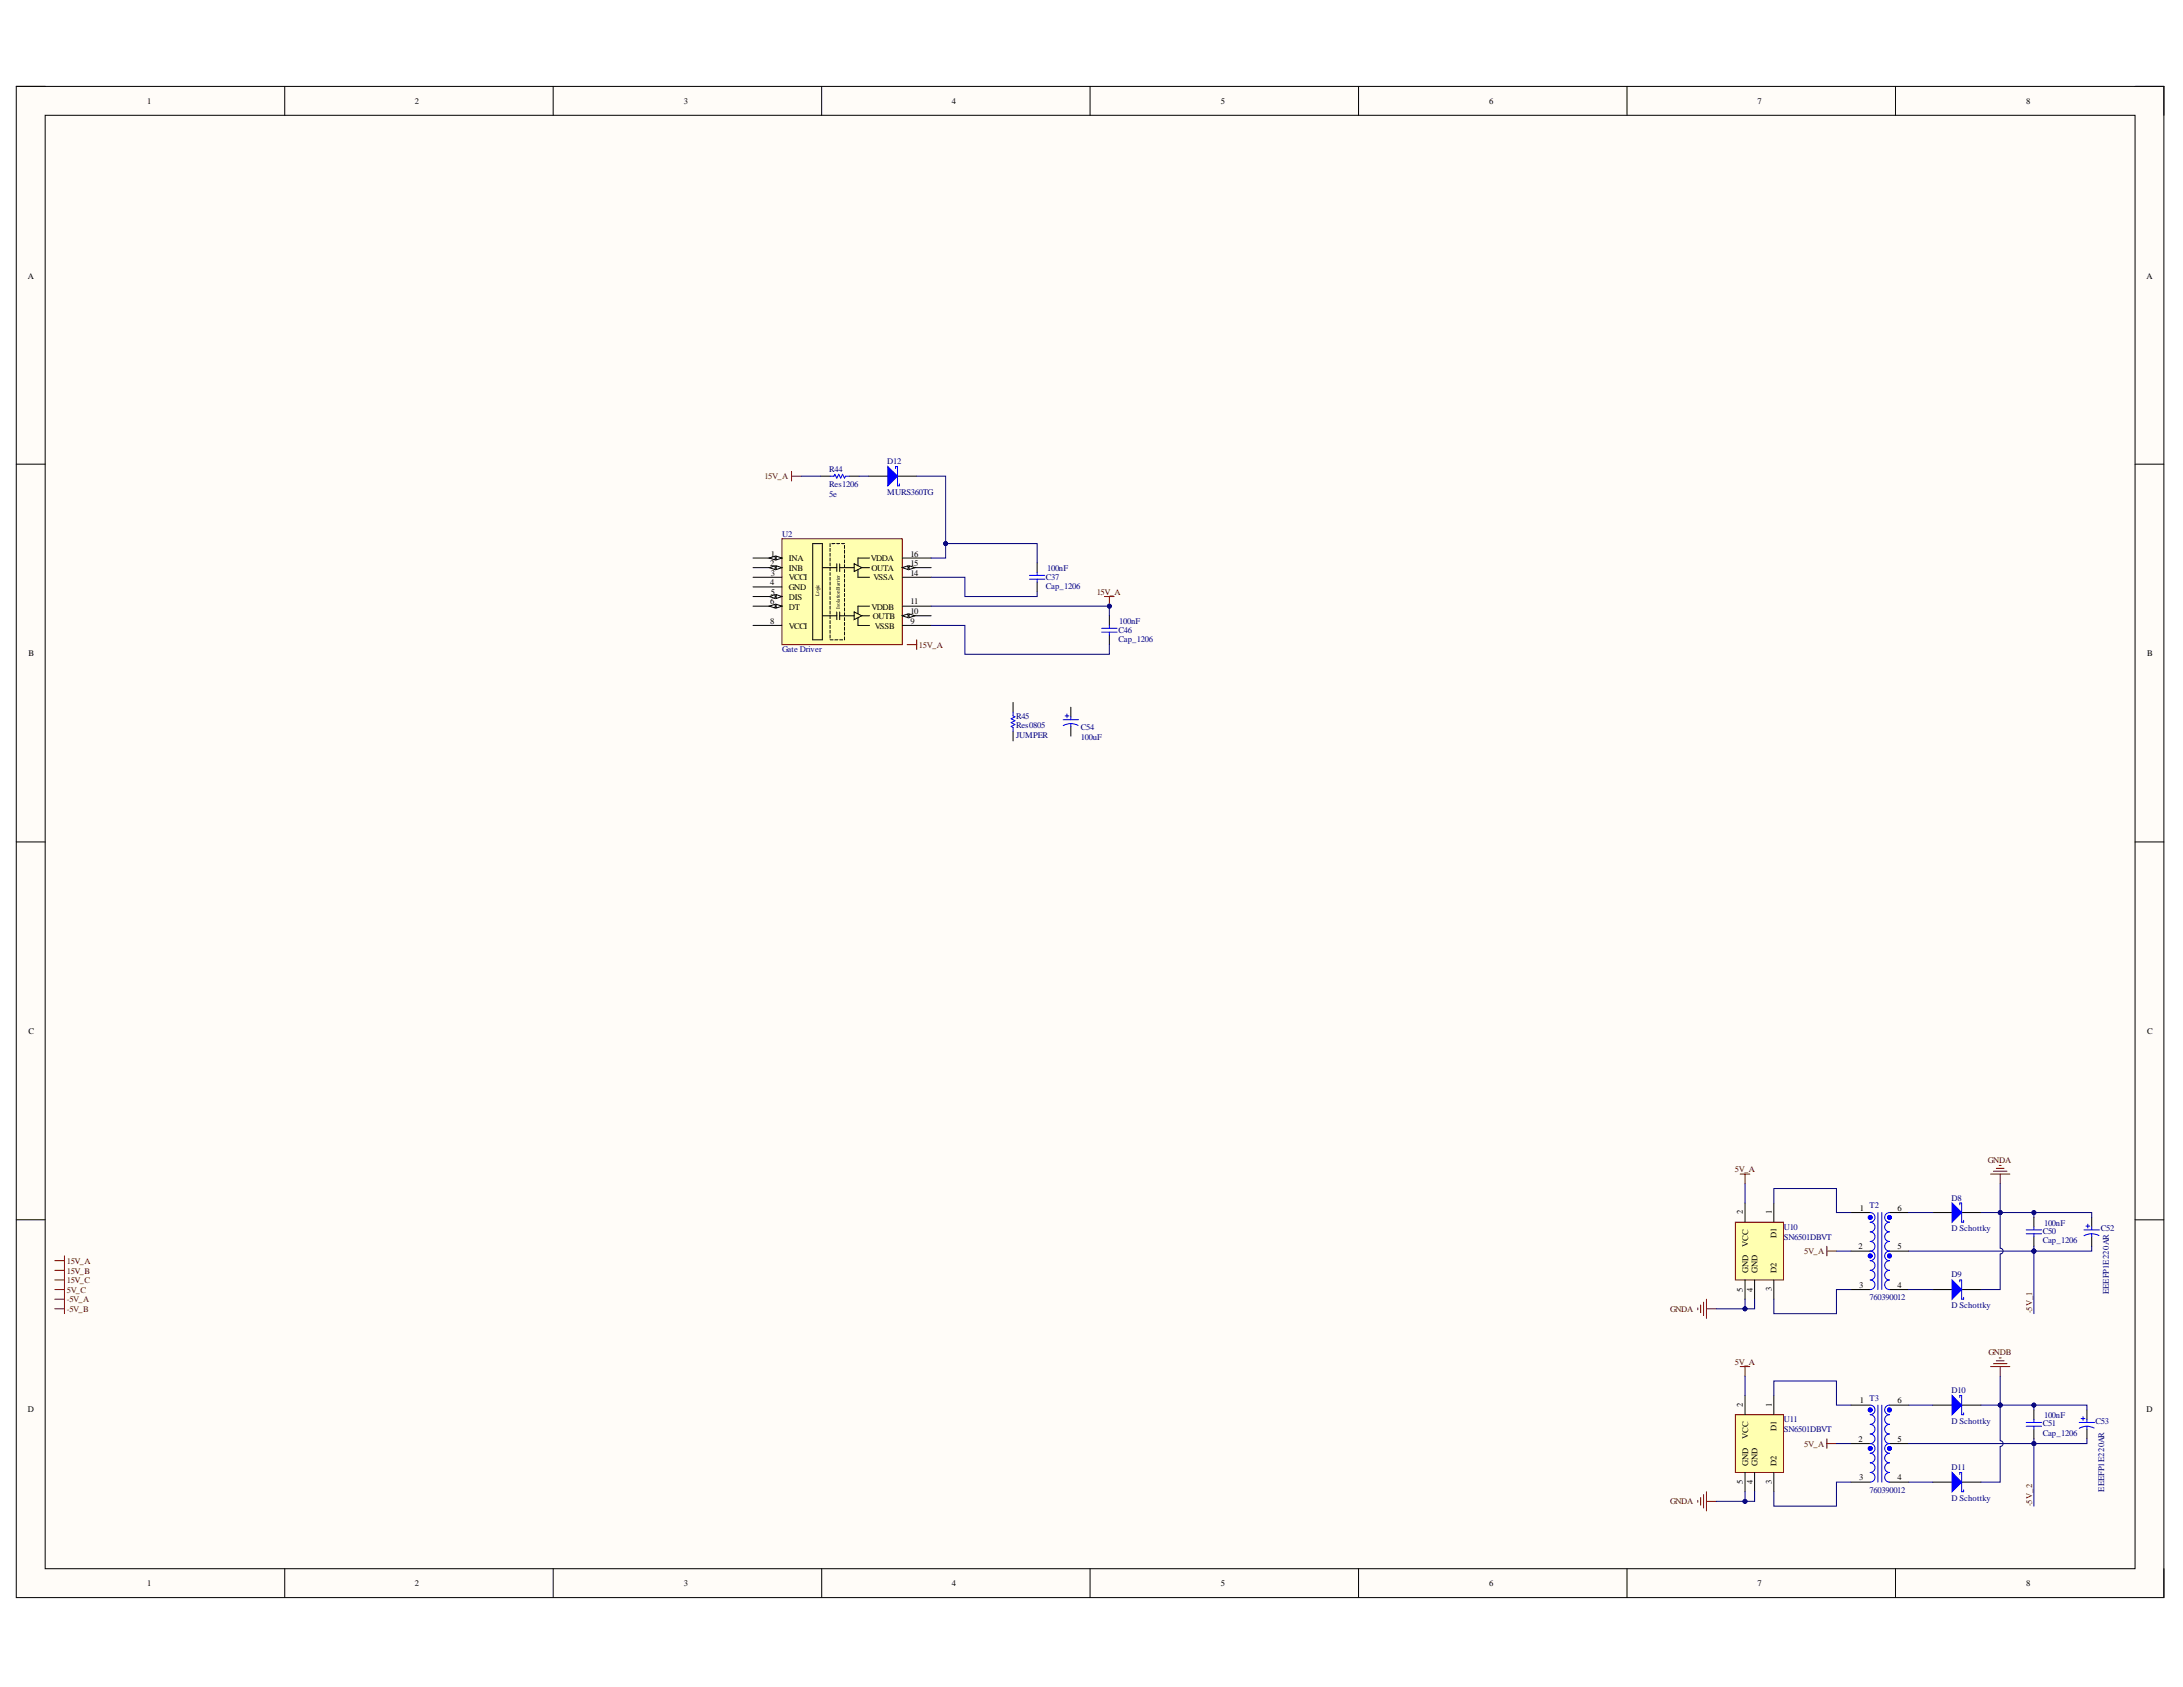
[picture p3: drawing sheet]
<svg xmlns="http://www.w3.org/2000/svg" width="279mm" height="216mm" viewBox="0 0 279 216" stroke-linecap="round" stroke-linejoin="round" font-family="sans-serif">
<defs><g id="words">
<g font-size="1.1">
<text x="18.9" y="13.3">1</text>
<text x="53.1" y="13.3">2</text>
<text x="87.5" y="13.3">3</text>
<text x="121.8" y="13.3">4</text>
<text x="156.3" y="13.3">5</text>
<text x="190.6" y="13.3">6</text>
<text x="224.9" y="13.3">7</text>
<text x="259.3" y="13.3">8</text>
<text x="3.6" y="35.7">A</text>
<text x="274.7" y="35.7">A</text>
<text x="98.7" y="71.2">1</text>
<text x="101" y="71.8">INA</text>
<text x="111.4" y="71.8">VDDA</text>
<text x="116.5" y="71.2">16</text>
<text x="98.6" y="72.4">2</text>
<text x="98.6" y="74.9">4</text>
<text x="98.6" y="77.3">6</text>
<text x="98.7" y="73.7">3</text>
<text x="98.7" y="76.1">5</text>
<text x="101" y="73">INB</text>
<text x="101" y="74.3">VCCI</text>
<text x="101" y="75.6">GND</text>
<text x="101" y="76.7">DIS</text>
<text x="111.5" y="73">OUTA</text>
<text x="111.8" y="74.3">VSSA</text>
<text x="116.5" y="77.3">11</text>
<text x="116.5" y="73.7">14</text>
<text x="116.5" y="72.4">15</text>
<text x="98.6" y="79.9">8</text>
<text x="101" y="78">DT</text>
<text x="101" y="80.5">VCCI</text>
<text x="111.5" y="78">VDDB</text>
<text x="111.7" y="79.2">OUTB</text>
<text x="112" y="80.5">VSSB</text>
<text x="116.5" y="79.9">9</text>
<text x="116.5" y="78.6">10</text>
<text x="3.6" y="84">B</text>
<text x="274.8" y="84">B</text>
<text x="3.6" y="132.3">C</text>
<text x="274.8" y="132.3">C</text>
<text x="223.1" y="155.4" transform="rotate(-90 223.1 155.4)">2</text>
<text x="226.8" y="155.4" transform="rotate(-90 226.8 155.4)">1</text>
<text x="238" y="155">1</text>
<text x="242.8" y="155">6</text>
<text x="223.7" y="159.6" transform="rotate(-90 223.7 159.6)">VCC</text>
<text x="227.4" y="158.5" transform="rotate(-90 227.4 158.5)">D1</text>
<text x="237.9" y="159.9">2</text>
<text x="242.8" y="159.9">5</text>
<text x="223.1" y="165.3" transform="rotate(-90 223.1 165.3)">5</text>
<text x="223.7" y="162.9" transform="rotate(-90 223.7 162.9)">GND</text>
<text x="224.3" y="165.3" transform="rotate(-90 224.3 165.3)">4</text>
<text x="224.9" y="162.9" transform="rotate(-90 224.9 162.9)">GND</text>
<text x="226.8" y="165.2" transform="rotate(-90 226.8 165.2)">3</text>
<text x="227.4" y="162.9" transform="rotate(-90 227.4 162.9)">D2</text>
<text x="237.9" y="164.8">3</text>
<text x="242.8" y="164.8">4</text>
<text x="238" y="179.6">1</text>
<text x="242.8" y="179.6">6</text>
<text x="3.6" y="180.7">D</text>
<text x="223.1" y="180.1" transform="rotate(-90 223.1 180.1)">2</text>
<text x="223.7" y="184.1" transform="rotate(-90 223.7 184.1)">VCC</text>
<text x="226.8" y="180.1" transform="rotate(-90 226.8 180.1)">1</text>
<text x="227.4" y="183.1" transform="rotate(-90 227.4 183.1)">D1</text>
<text x="237.9" y="184.6">2</text>
<text x="242.8" y="184.6">5</text>
<text x="274.7" y="180.7">D</text>
<text x="223.1" y="189.9" transform="rotate(-90 223.1 189.9)">5</text>
<text x="223.7" y="187.6" transform="rotate(-90 223.7 187.6)">GND</text>
<text x="224.3" y="190" transform="rotate(-90 224.3 190)">4</text>
<text x="224.9" y="187.6" transform="rotate(-90 224.9 187.6)">GND</text>
<text x="226.8" y="189.9" transform="rotate(-90 226.8 189.9)">3</text>
<text x="227.4" y="187.6" transform="rotate(-90 227.4 187.6)">D2</text>
<text x="237.9" y="189.5">3</text>
<text x="242.8" y="189.5">4</text>
<text x="18.9" y="203">1</text>
<text x="53.1" y="203">2</text>
<text x="87.5" y="203">3</text>
<text x="121.8" y="203">4</text>
<text x="156.3" y="203">5</text>
<text x="190.6" y="203">6</text>
<text x="224.9" y="203">7</text>
<text x="259.3" y="203">8</text>
</g>
<g font-size="1.1" fill="#000080">
<text x="113.6" y="59.4">D12</text>
<text x="106.1" y="63.6">5e</text>
<text x="106.1" y="60.3">R44</text>
<text x="106.1" y="62.4">Res1206</text>
<text x="113.6" y="63.3">MURS360TG</text>
<text x="100.1" y="68.7">U2</text>
<text x="133.9" y="74.2">C37</text>
<text x="133.9" y="75.4">Cap_1206</text>
<text x="134" y="73">100nF</text>
<text x="100.1" y="83.5">Gate Driver</text>
<text x="143.2" y="81">C46</text>
<text x="143.2" y="82.1">Cap_1206</text>
<text x="143.2" y="79.9">100nF</text>
<text x="130" y="94.5">JUMPER</text>
<text x="130" y="92">R45</text>
<text x="130" y="93.2">Res0805</text>
<text x="138.3" y="93.4">C54</text>
<text x="138.3" y="94.7">100uF</text>
<text x="239.3" y="154.6">T2</text>
<text x="249.8" y="153.6">D8</text>
<text x="228.3" y="157.4">U10</text>
<text x="228.3" y="158.7">SN6501DBVT</text>
<text x="249.8" y="157.5">D Schottky</text>
<text x="261.4" y="157.9">C50</text>
<text x="261.4" y="159.1">Cap_1206</text>
<text x="261.6" y="156.9">100nF</text>
<text x="268.9" y="157.5">C52</text>
<text x="239.3" y="166.4">760390012</text>
<text x="249.8" y="163.4">D9</text>
<text x="249.8" y="167.4">D Schottky</text>
<text x="269.9" y="165.6" transform="rotate(-90 269.9 165.6)">EEEFP1E220AR</text>
<text x="239.3" y="179.2">T3</text>
<text x="249.8" y="178.2">D10</text>
<text x="228.3" y="182">U11</text>
<text x="228.3" y="183.3">SN6501DBVT</text>
<text x="249.8" y="182.2">D Schottky</text>
<text x="261.4" y="182.5">C51</text>
<text x="261.4" y="183.8">Cap_1206</text>
<text x="261.6" y="181.4">100nF</text>
<text x="268.2" y="182.2">C53</text>
<text x="239.3" y="191.1">760390012</text>
<text x="249.8" y="188.1">D11</text>
<text x="269.3" y="190.9" transform="rotate(-90 269.3 190.9)">EEEFP1E220AR</text>
<text x="249.8" y="192.1">D Schottky</text>
</g>
<g font-size="1.1" fill="#800000">
<text x="97.8" y="61.4">15V_A</text>
<text x="140.4" y="76.1">15V_A</text>
<text x="117.6" y="82.9">15V_A</text>
<text x="254.4" y="148.8">GNDA</text>
<text x="222" y="150">5V_A</text>
<text x="8.5" y="161.8">15V_A</text>
<text x="230.9" y="160.5">5V_A</text>
<text x="8.5" y="163">15V_B</text>
<text x="8.5" y="165.5">5V_C</text>
<text x="8.5" y="164.2">15V_C</text>
<text x="8.5" y="167.9">-5V_B</text>
<text x="8.5" y="166.7">-5V_A</text>
<text x="213.8" y="167.9">GNDA</text>
<text x="254.5" y="173.4">GNDB</text>
<text x="260.1" y="168.1" transform="rotate(-90 260.1 168.1)">-5V_1</text>
<text x="222" y="174.7">5V_A</text>
<text x="230.9" y="185.2">5V_A</text>
<text x="213.8" y="192.5">GNDA</text>
<text x="260.1" y="192.8" transform="rotate(-90 260.1 192.8)">-5V_2</text>
</g>
<g font-size=".7">
<text x="104.8" y="76.3" transform="rotate(-90 104.8 76.3)">Logic</text>
<text x="107.5" y="77.9" transform="rotate(-90 107.5 77.9)">IsolationBarrier</text>
</g>
</g></defs>
<path d="M2.1 11.1h274.9v193.4h-274.9z" fill-rule="evenodd" fill="#fffcf8"/>
<path d="M2.1 11.1h274.9v193.4h-274.9z" fill="none" stroke="#000" stroke-width=".13"/>
<path d="M5.8 14.8h267.5v186h-267.5z" fill-rule="evenodd" fill="#fffcf8"/>
<g fill="none" stroke="#000" stroke-width=".13">
<path d="M2.1 11.1h3.7M5.8 14.8h267.5v186h-267.5zM36.4 11.1v3.7M70.8 11.1v3.7M105.2 11.1v3.7M139.5 11.1v3.7M173.9 11.1v3.7M208.2 11.1v3.7M242.6 11.1v3.7M273.3 11.1h3.7v3.7M2.1 59.4h3.7M273.3 59.4h3.7"/>
<path d="M2.1 107.8h3.7M273.3 107.8h3.7M2.1 156.1h3.7M273.3 156.1h3.7M36.4 200.8v3.7M70.8 200.8v3.7M105.2 200.8v3.7M139.5 200.8v3.7M173.9 200.8v3.7M208.2 200.8v3.7M242.6 200.8v3.7M277 200.8v3.7"/>
</g>
<path d="M100.1 68.9h15.4v13.6h-15.4z" fill-rule="evenodd" fill="#ffffb0"/>
<path d="M100.1 68.9h15.4v13.6h-15.4z" fill="none" stroke="#800000" stroke-width=".13"/>
<path d="M96.4 71.4h3.7" fill="none" stroke="#000" stroke-width=".13"/>
<path d="M99.3 71.2l.8 .2-.8 .3z" fill="#f8fcff"/>
<path d="M99.3 71.2l.8 .2-.8 .3z" fill="none" stroke="#000" stroke-width=".13"/>
<path d="M98.5 71.4l.7-.2v.5z" fill="#f8fcff"/>
<path d="M96.4 72.6h3.7M98.5 71.4l.7-.2v.5z" fill="none" stroke="#000" stroke-width=".13"/>
<path d="M99.3 72.4l.8 .2-.8 .3z" fill="#f8fcff"/>
<path d="M99.3 72.4l.8 .2-.8 .3z" fill="none" stroke="#000" stroke-width=".13"/>
<path d="M98.5 72.6l.7-.2v.5z" fill="#f8fcff"/>
<path d="M96.4 73.9h3.7M96.4 75.1h3.7M96.4 76.3h3.7M98.5 72.6l.7-.2v.5z" fill="none" stroke="#000" stroke-width=".13"/>
<path d="M99.3 76.1l.8 .2-.8 .3z" fill="#f8fcff"/>
<path d="M99.3 76.1l.8 .2-.8 .3z" fill="none" stroke="#000" stroke-width=".13"/>
<path d="M98.5 76.3l.7-.2v.5z" fill="#f8fcff"/>
<path d="M96.4 77.6h3.7M98.5 76.3l.7-.2v.5z" fill="none" stroke="#000" stroke-width=".13"/>
<path d="M99.3 77.3l.8 .3-.8 .2z" fill="#f8fcff"/>
<path d="M99.3 77.3l.8 .3-.8 .2z" fill="none" stroke="#000" stroke-width=".13"/>
<path d="M98.5 77.6l.7-.3v.5z" fill="#f8fcff"/>
<path d="M98.5 77.6l.7-.3v.5zM115.5 78.8h3.7M96.4 80h3.7M115.5 80h3.7" fill="none" stroke="#000" stroke-width=".13"/>
<path d="M115.5 78.8l.7-.2v.5z" fill="#f8fcff"/>
<path d="M115.5 78.8l.7-.2v.5z" fill="none" stroke="#000" stroke-width=".13"/>
<path d="M116.3 78.6l.8 .2-.8 .3z" fill="#f8fcff"/>
<path d="M115.5 77.6h3.7M115.5 73.9h3.7M115.5 72.6h3.7M116.3 78.6l.8 .2-.8 .3z" fill="none" stroke="#000" stroke-width=".13"/>
<path d="M115.5 72.6l.7-.2v.5z" fill="#f8fcff"/>
<path d="M115.5 72.6l.7-.2v.5z" fill="none" stroke="#000" stroke-width=".13"/>
<path d="M116.3 72.4l.8 .2-.8 .3z" fill="#f8fcff"/>
<g fill="none" stroke="#000" stroke-width=".13">
<path d="M104 69.6h1.3v12.3h-1.3zM105.3 72.6h1.8M105.3 78.8h1.8M106.2 69.6v.4M106.2 70.2v.4M106.2 70.8v.4M106.2 71.4v.4M106.2 72v.4M106.2 72.6v.4M106.2 73.3v.4M106.2 73.9v.4M106.2 74.5v.4"/>
<path d="M106.2 75.1v.4M106.2 75.7v.4M106.2 76.3v.4M106.2 77v.3M106.2 77.6v.4M106.2 78.2v.4M106.2 78.8v.4M106.2 79.4v.4M106.5 69.6h.4M107.1 69.6h.4M107.1 72.2v.9M107.1 78.3v1"/>
<path d="M107.5 72.6h1.8M107.5 72.2v.9M107.5 78.3v1M107.5 78.8h1.8M107.7 69.6h.4M108.1 69.8v.4M108.1 70.4v.4M108.1 71v.4M108.1 71.6v.4M108.1 72.3v.3M108.1 72.9v.4M108.1 73.5v.4"/>
<path d="M108.1 74.1v.4M108.1 74.7v.4M108.1 75.3v.4M108.1 76v.3M108.1 76.6v.4M108.1 77.2v.4M108.1 77.8v.4M108.1 78.4v.4M108.1 79v.4M108.1 79.7v.3M109.3 72.2l1 .4-1 .5zM109.3 78.3l1 .5-1 .5z"/>
<path d="M109.8 72.9v1h1.5M109.8 79.1v.9h1.5M110.3 72.6h1M110.3 78.8h1M111.3 71.4h-1.5v1M111.3 77.6h-1.5v1M115.5 71.4h3.7M116.3 72.4l.8 .2-.8 .3zM106.2 80v.4M106.2 80.7v.3M106.2 81.3v.4M106.2 81.9h.4"/>
<path d="M106.9 81.9h.3M107.5 81.9h.4M108.1 80.3v.4M108.1 80.9v.4M108.1 81.5v.4"/>
</g>
<path d="M222.1 156.4h6.2v7.4h-6.2z" fill-rule="evenodd" fill="#ffffb0"/>
<path d="M222.1 156.4h6.2v7.4h-6.2zM233.8 159.5v1.2M7 162.6h1.2M7 161.3h1.2M7 165h1.2M7 163.8h1.2M8.2 160.7v5M233.8 160.1h1.2" fill="none" stroke="#800000" stroke-width=".13"/>
<g fill="none" stroke="#000" stroke-width=".13">
<path d="M223.3 154v2.4M227 154v2.4M236.9 155.2h2.5M241.8 155.2h2.5M247.4 155.2h2.4M251.1 155.2h2.4M223.3 163.8v2.5M224.6 163.8v2.5M227 163.8v2.5M236.9 165h2.5M236.9 160.1h2.5M241.8 165h2.5"/>
<path d="M241.8 160.1h2.5"/>
</g>
<path d="M239.4 155.2a.62 .62 0 0 1 .6 .6 .62 .62 0 0 1-.6 .6 .62 .62 0 0 1 .6 .6 .62 .62 0 0 1-.6 .7 .61 .61 0 0 1 .6 .6 .61 .61 0 0 1-.6 .6 .62 .62 0 0 1 .6 .6 .62 .62 0 0 1-.6 .6 .61 .61 0 0 1 .6 .6 .61 .61 0 0 1-.6 .6 .62 .62 0 0 1 .6 .7 .62 .62 0 0 1-.6 .6 .62 .62 0 0 1 .6 .6 .62 .62 0 0 1-.6 .6 .61 .61 0 0 1 .6 .6 .61 .61 0 0 1-.6 .6M240.4 155.2v9.8M240.8 155.2v9.8M241.8 155.2a.62 .62 0 0 0-.6 .6 .62 .62 0 0 0 .6 .6 .62 .62 0 0 0-.6 .6 .62 .62 0 0 0 .6 .7 .61 .61 0 0 0-.6 .6 .61 .61 0 0 0 .6 .6 .62 .62 0 0 0-.6 .6 .62 .62 0 0 0 .6 .6 .61 .61 0 0 0-.6 .6 .61 .61 0 0 0 .6 .6 .62 .62 0 0 0-.6 .7 .62 .62 0 0 0 .6 .6 .62 .62 0 0 0-.6 .6 .62 .62 0 0 0 .6 .6 .61 .61 0 0 0-.6 .6 .61 .61 0 0 0 .6 .6" fill="none" stroke="#00f" stroke-width=".13"/>
<g fill="none" stroke="#00f" stroke-width=".37">
<path d="M239.3 155.7h.1v.2h-.1zM241.7 155.7h.2v.2h-.2z"/>
<circle cx="239.4" cy="160.7" r=".12"/>
<circle cx="239.4" cy="160.7" r=".13"/>
<circle cx="241.8" cy="160.7" r=".12"/>
<circle cx="241.8" cy="160.7" r=".13"/>
</g>
<path d="M249.8 154l1.3 1.2-1.3 1.2z" fill="#00f"/>
<path d="M249.8 154l1.3 1.2-1.3 1.2zM250.8 154.2v-.2h.3v2.4h.2v-.2" fill="none" stroke="#00f" stroke-width=".13"/>
<path d="M247.4 165h2.4M251.1 165h2.4" fill="none" stroke="#000" stroke-width=".13"/>
<path d="M249.8 163.8l1.3 1.2-1.3 1.3z" fill="#00f"/>
<path d="M259.3 157.9h2M259.3 157.4h2M260.3 157v.4M260.3 157.9v.4M249.8 163.8l1.3 1.2-1.3 1.3zM250.8 164.1v-.3h.3v2.5h.2v-.3" fill="none" stroke="#00f" stroke-width=".13"/>
<path d="M260.3 155.8v1.2M260.3 158.3v1.2" fill="none" stroke="#000" stroke-width=".13"/>
<path d="M222.7 150.3h1.3M223.3 150.3v1.2M254.8 150.3h2.4M255.1 149.9h1.8M255.5 149.5h1M255.9 149.2h.2M256 150.3v1.2M217.3 167.4v.2M217.7 167v1M218 166.6v1.8M218.4 166.3v2.4M218.4 167.5h1.2" fill="none" stroke="#800000" stroke-width=".13"/>
<path d="M222.1 181.1h6.2v7.3h-6.2z" fill-rule="evenodd" fill="#ffffb0"/>
<path d="M222.1 181.1h6.2v7.3h-6.2zM233.8 184.1v1.3M233.8 184.7h1.2" fill="none" stroke="#800000" stroke-width=".13"/>
<g fill="none" stroke="#000" stroke-width=".13">
<path d="M223.3 178.6v2.5M227 178.6v2.5M236.9 179.8h2.5M241.8 179.8h2.5M247.4 179.8h2.4M251.1 179.8h2.4M223.3 188.4v2.5M224.6 188.4v2.5M227 188.4v2.5M236.9 189.7h2.5M236.9 184.7h2.5M241.8 189.7h2.5"/>
<path d="M241.8 184.7h2.5"/>
</g>
<path d="M239.4 179.8a.61 .61 0 0 1 .6 .6 .61 .61 0 0 1-.6 .7 .62 .62 0 0 1 .6 .6 .62 .62 0 0 1-.6 .6 .62 .62 0 0 1 .6 .6 .62 .62 0 0 1-.6 .6 .61 .61 0 0 1 .6 .6 .61 .61 0 0 1-.6 .6 .62 .62 0 0 1 .6 .7 .62 .62 0 0 1-.6 .6 .61 .61 0 0 1 .6 .6 .61 .61 0 0 1-.6 .6 .62 .62 0 0 1 .6 .6 .62 .62 0 0 1-.6 .6 .62 .62 0 0 1 .6 .7 .62 .62 0 0 1-.6 .6M240.4 179.8v9.9M240.8 179.8v9.9M241.8 179.8a.61 .61 0 0 0-.6 .6 .61 .61 0 0 0 .6 .7 .62 .62 0 0 0-.6 .6 .62 .62 0 0 0 .6 .6 .62 .62 0 0 0-.6 .6 .62 .62 0 0 0 .6 .6 .61 .61 0 0 0-.6 .6 .61 .61 0 0 0 .6 .6 .62 .62 0 0 0-.6 .7 .62 .62 0 0 0 .6 .6 .61 .61 0 0 0-.6 .6 .61 .61 0 0 0 .6 .6 .62 .62 0 0 0-.6 .6 .62 .62 0 0 0 .6 .6 .62 .62 0 0 0-.6 .7 .62 .62 0 0 0 .6 .6" fill="none" stroke="#00f" stroke-width=".13"/>
<path d="M239.3 180.4h.1v.1h-.1zM239.3 185.3h.1v.2h-.1zM241.7 180.4h.2v.1h-.2zM241.7 185.3h.2v.2h-.2z" fill="none" stroke="#00f" stroke-width=".37"/>
<path d="M249.8 178.6l1.3 1.2-1.3 1.3z" fill="#00f"/>
<path d="M249.8 178.6l1.3 1.2-1.3 1.3zM250.8 178.8v-.2h.3v2.5h.2v-.3" fill="none" stroke="#00f" stroke-width=".13"/>
<path d="M247.4 189.7h2.4M251.1 189.7h2.4" fill="none" stroke="#000" stroke-width=".13"/>
<path d="M249.8 188.4l1.3 1.3-1.3 1.2z" fill="#00f"/>
<g fill="none" stroke="#00f" stroke-width=".13">
<path d="M106.2 60.9h.5l.2-.2 .2 .5 .2-.5 .3 .5 .2-.5 .3 .5 .1-.3h.5M131.8 74.1h1.9M131.8 73.6h1.9M132.7 73.3v.3M132.7 74.1v.4M129.7 91.1v.5l.2 .1-.5 .3 .5 .2-.5 .3 .5 .2-.5 .3 .3 .1v.5M136.1 92.1h1.9M136.3 91.6h.5M136.6 91.4v.5M137.1 92.6l.9 .2M137.1 92.6l-.6 .1-.4 .2M137.1 91.7v.4"/>
<path d="M137.1 92.6v.4M266.7 157.4h2M267 156.9h.5M267.2 156.7v.5M267.7 157.9l.9 .2M267.7 157.9l-.5 .1-.5 .2M267.7 157v.4M267.7 157.9v.4M249.8 188.4l1.3 1.3-1.3 1.2zM250.8 188.7v-.3h.3v2.5h.2v-.2M259.3 182.5h2M259.3 182h2"/>
<path d="M260.3 181.7v.3M260.3 182.5v.4M266.1 182h2M266.4 181.5h.4M266.6 181.3v.5M267.1 182.5l.9 .3M267.1 182.5l-.5 .1-.5 .2M267.1 181.7v.3M267.1 182.5v.4"/>
</g>
<g fill="none" stroke="#000" stroke-width=".13">
<path d="M105 60.9h1.2M108.7 60.9h1.2M111.2 60.9h2.4M114.9 60.9h2.4M132.7 72v1.3M132.7 74.5v1.2M129.7 89.9v1.2M129.7 93.6v1.2M137.1 90.5v1.2M137.1 93v1.2M267.7 155.8v1.2M267.7 158.3v1.2"/>
<path d="M260.3 180.4v1.3M260.3 182.9v1.2M267.1 180.4v1.3M267.1 182.9v1.2"/>
</g>
<path d="M222.7 174.9h1.3M223.3 174.9v1.2M254.8 174.9h2.4M255.1 174.5h1.8M255.5 174.2h1M255.9 173.8h.2M256 174.9v1.2M217.3 192v.3M217.7 191.6v1M218 191.3v1.7M218.4 190.9v2.5M218.4 192.1h1.2" fill="none" stroke="#800000" stroke-width=".13"/>
<path d="M113.6 59.7l1.3 1.2-1.3 1.3z" fill="#00f"/>
<path d="M113.6 59.7l1.3 1.2-1.3 1.3zM114.6 60v-.3h.3v2.5h.2v-.3M141 80.9h2M141 80.4h2M142 80v.4M142 80.9v.4" fill="none" stroke="#00f" stroke-width=".13"/>
<path d="M142 78.8v1.2M142 81.3v1.2" fill="none" stroke="#000" stroke-width=".13"/>
<path d="M101.3 60.3v1.3M101.3 60.9h1.2M141.4 76.3h1.2M142 76.3v1.3M116.1 82.5h1.2M117.3 81.9v1.2" fill="none" stroke="#800000" stroke-width=".13"/>
<circle cx="142" cy="77.6" r=".25" fill="#000080"/>
<g fill="none" stroke="#000080" stroke-width=".13">
<path d="M260.3 159.5v.6"/>
<circle cx="142" cy="77.6" r=".25"/>
</g>
<path d="M7 167.5h1.2M7 166.3h1.2M8.2 165.7v2.4" fill="none" stroke="#800000" stroke-width=".13"/>
<circle cx="260.3" cy="160.1" r=".25" fill="#000080"/>
<g fill="none" stroke="#000080" stroke-width=".13">
<path d="M102.5 60.9h2.5M109.9 60.9h1.3M117.3 60.9h3.7v10.5h-1.8"/>
<circle cx="260.3" cy="160.1" r=".25"/>
</g>
<circle cx="121" cy="69.6" r=".25" fill="#000080"/>
<g fill="none" stroke="#000080" stroke-width=".13">
<path d="M119.2 77.6h22.8v1.2M119.2 80h4.3v3.7h18.5v-1.2"/>
<circle cx="121" cy="69.6" r=".25"/>
</g>
<circle cx="142" cy="77.6" r=".25" fill="#000080"/>
<g fill="none" stroke="#000080" stroke-width=".13">
<path d="M119.2 73.9h4.3v2.4h9.2v-.6M121 69.6h11.7v2.4"/>
<circle cx="142" cy="77.6" r=".25"/>
</g>
<circle cx="121" cy="69.6" r=".25" fill="#000080"/>
<g fill="none" stroke="#000080" stroke-width=".13">
<path d="M219.6 192.1h3.7"/>
<circle cx="121" cy="69.6" r=".25"/>
</g>
<circle cx="223.3" cy="192.1" r=".25" fill="#000080"/>
<g fill="none" stroke="#000080" stroke-width=".13">
<path d="M219.6 167.5h3.7"/>
<circle cx="223.3" cy="192.1" r=".25"/>
</g>
<circle cx="223.3" cy="167.5" r=".25" fill="#000080"/>
<g fill="none" stroke="#000080" stroke-width=".13">
<path d="M223.3 190.9v1.2h1.3v-1.2"/>
<circle cx="223.3" cy="167.5" r=".25"/>
</g>
<circle cx="223.3" cy="192.1" r=".25" fill="#000080"/>
<g fill="none" stroke="#000080" stroke-width=".13">
<path d="M223.3 166.3v1.2h1.3v-1.2"/>
<circle cx="223.3" cy="192.1" r=".25"/>
</g>
<circle cx="223.3" cy="167.5" r=".25" fill="#000080"/>
<g fill="none" stroke="#000080" stroke-width=".13">
<path d="M227 154v-1.9h8v3.1h1.9M227 178.6v-1.9h8v3.1h1.9M235 160.1h1.9M236.9 165h-1.9v3.1h-8v-1.8M235 184.7h1.9M236.9 189.7h-1.9v3.1h-8v-1.9M244.3 189.7h3.1M260.3 184.1v.6h-16"/>
<circle cx="223.3" cy="167.5" r=".25"/>
</g>
<circle cx="260.3" cy="184.7" r=".24" fill="#000080"/>
<g fill="none" stroke="#000080" stroke-width=".13">
<path d="M244.3 179.8h3.1M244.3 165h3.1M244.3 160.1h16"/>
<circle cx="260.3" cy="184.7" r=".24"/>
</g>
<circle cx="260.3" cy="160.1" r=".25" fill="#000080"/>
<g fill="none" stroke="#000080" stroke-width=".13">
<path d="M244.3 155.2h3.1M253.5 179.8h2.5v4.6a.37 .37 0 0 1 .4 .3 .37 .37 0 0 1-.4 .4v4.6h-2.5"/>
<circle cx="260.3" cy="160.1" r=".25"/>
</g>
<circle cx="256" cy="179.8" r=".25" fill="#000080"/>
<g fill="none" stroke="#000080" stroke-width=".13">
<path d="M253.5 155.2h2.5v4.5a.37 .37 0 0 1 .4 .4 .37 .37 0 0 1-.4 .4v4.5h-2.5"/>
<circle cx="256" cy="179.8" r=".25"/>
</g>
<circle cx="256" cy="155.2" r=".25" fill="#000080"/>
<g fill="none" stroke="#000080" stroke-width=".13">
<path d="M256 179.8h4.3v.6"/>
<circle cx="256" cy="155.2" r=".25"/>
</g>
<circle cx="260.3" cy="179.8" r=".25" fill="#000080"/>
<circle cx="260.3" cy="179.8" r=".25" fill="none" stroke="#000080" stroke-width=".13"/>
<circle cx="256" cy="179.8" r=".25" fill="#000080"/>
<g fill="none" stroke="#000080" stroke-width=".13">
<path d="M256 155.2h4.3v.6"/>
<circle cx="256" cy="179.8" r=".25"/>
</g>
<circle cx="260.3" cy="155.2" r=".25" fill="#000080"/>
<circle cx="260.3" cy="155.2" r=".25" fill="none" stroke="#000080" stroke-width=".13"/>
<circle cx="256" cy="155.2" r=".25" fill="#000080"/>
<g fill="none" stroke="#000080" stroke-width=".13">
<path d="M267.1 184.1v.6h-6.8"/>
<circle cx="256" cy="155.2" r=".25"/>
</g>
<circle cx="260.3" cy="184.7" r=".24" fill="#000080"/>
<g fill="none" stroke="#000080" stroke-width=".13">
<path d="M260.3 179.8h6.8v.6"/>
<circle cx="260.3" cy="184.7" r=".24"/>
</g>
<circle cx="260.3" cy="179.8" r=".25" fill="#000080"/>
<g fill="none" stroke="#000080" stroke-width=".13">
<path d="M267.7 159.5v.6h-7.4"/>
<circle cx="260.3" cy="179.8" r=".25"/>
</g>
<circle cx="260.3" cy="160.1" r=".25" fill="#000080"/>
<g fill="none" stroke="#000080" stroke-width=".13">
<path d="M260.3 155.2h7.4v.6"/>
<circle cx="260.3" cy="160.1" r=".25"/>
</g>
<circle cx="260.3" cy="155.2" r=".25" fill="#000080"/>
<g fill="none" stroke="#000080" stroke-width=".13">
<path d="M223.3 151.5v2.5M223.3 176.1v2.5M256 176.1v3.7"/>
<circle cx="260.3" cy="155.2" r=".25"/>
</g>
<circle cx="256" cy="179.8" r=".25" fill="#000080"/>
<g fill="none" stroke="#000080" stroke-width=".13">
<path d="M256 151.5v3.7"/>
<circle cx="256" cy="179.8" r=".25"/>
</g>
<circle cx="256" cy="155.2" r=".25" fill="#000080"/>
<g fill="none" stroke="#000080" stroke-width=".13">
<path d="M260.3 184.7v8.1"/>
<circle cx="256" cy="155.2" r=".25"/>
</g>
<circle cx="260.3" cy="184.7" r=".24" fill="#000080"/>
<g fill="none" stroke="#000080" stroke-width=".13">
<path d="M260.3 160.1v8"/>
<circle cx="260.3" cy="184.7" r=".24"/>
</g>
<circle cx="260.3" cy="160.1" r=".25" fill="#000080"/>
<circle cx="260.3" cy="160.1" r=".25" fill="none" stroke="#000080" stroke-width=".13"/>
<use href="#words"/>
</svg>
